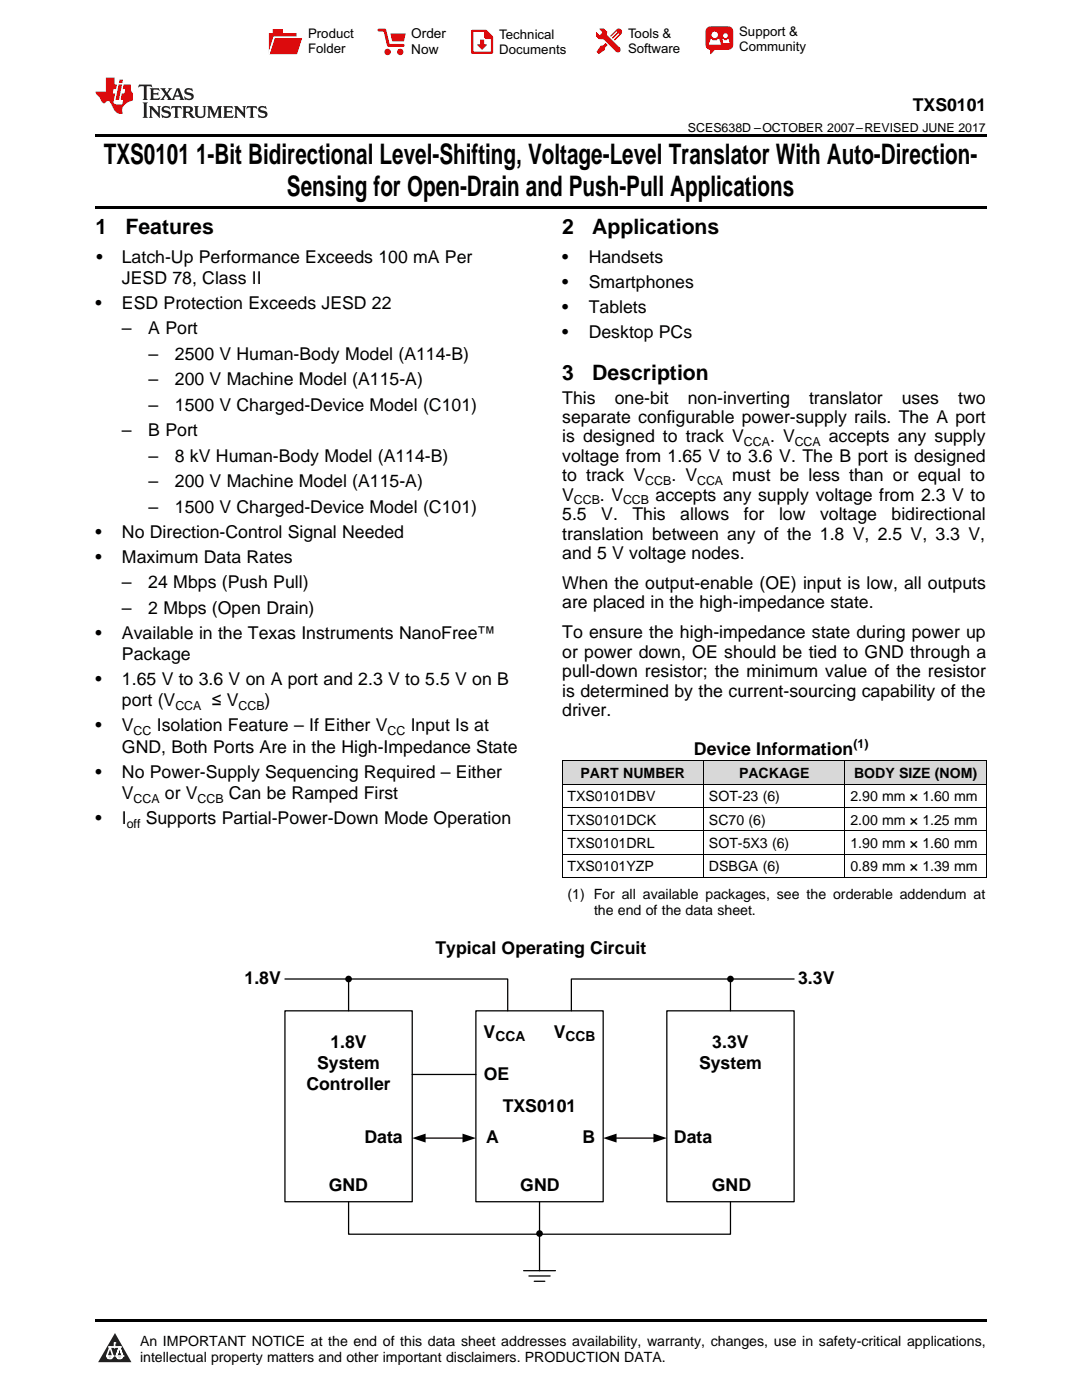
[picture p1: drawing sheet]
<svg xmlns="http://www.w3.org/2000/svg" width="216mm" height="279mm" viewBox="0 0 216 279" stroke-linecap="round" stroke-linejoin="round" font-family="sans-serif">
<defs><g id="words">
<g font-size="5.6">
<text x="20.7" y="32.8">TXS0101</text>
<text x="39.1" y="32.8">1-Bit Bidirectional Level-Shifting, Voltage-Level Translator With Auto-Direction-</text>
<text x="57.3" y="39.2">Sensing for Open-Drain and Push-Pull Applications</text>
</g>
<g font-size="4.2">
<text x="19" y="46.7">1</text>
<text x="25" y="46.7">Features</text>
<text x="112.2" y="46.7">2</text>
<text x="118.2" y="46.7">Applications</text>
<text x="112.2" y="75.9">3</text>
<text x="118.2" y="75.9">Description</text>
</g>
<g font-size="3.5">
<text x="182.1" y="22.2">TXS0101</text>
<text x="19.2" y="52.4">•</text>
<text x="24.3" y="52.4">Latch-Up Performance Exceeds 100 mA Per</text>
<text x="112.2" y="52.4">•</text>
<text x="117.5" y="52.4">Handsets</text>
<text x="24.3" y="56.7">JESD 78, Class II</text>
<text x="112.2" y="57.4">•</text>
<text x="117.5" y="57.4">Smartphones</text>
<text x="19" y="61.7">•</text>
<text x="24.3" y="61.7">ESD Protection Exceeds JESD 22</text>
<text x="112.2" y="62.4">•</text>
<text x="117.5" y="62.4">Tablets</text>
<text x="24.3" y="66.7">–</text>
<text x="29.6" y="66.7">A Port</text>
<text x="29.6" y="71.8">–</text>
<text x="34.9" y="71.8">2500 V Human-Body Model (A114-B)</text>
<text x="112.2" y="67.5">•</text>
<text x="117.5" y="67.5">Desktop PCs</text>
<text x="29.6" y="76.9">–</text>
<text x="34.9" y="76.9">200 V Machine Model (A115-A)</text>
<text x="29.6" y="82">–</text>
<text x="34.9" y="82">1500 V Charged-Device Model (C101)</text>
<text x="112.2" y="80.5">This</text>
<text x="122.7" y="80.5">one-bit</text>
<text x="137.2" y="80.5">non-inverting</text>
<text x="161.4" y="80.5">translator</text>
<text x="179.9" y="80.5">uses</text>
<text x="191.2" y="80.5">two</text>
<text x="24.3" y="87.1">–</text>
<text x="29.6" y="87.1">B Port</text>
<text x="112.2" y="84.4">separate configurable power-supply rails. The A port</text>
<text x="112.2" y="88.3">is designed to track V</text>
<text x="153.7" y="88.3">. V</text>
<text x="165.4" y="88.3">accepts any supply</text>
<text x="29.6" y="92.1">–</text>
<text x="34.9" y="92.1">8 kV Human-Body Model (A114-B)</text>
<text x="112.2" y="92.2">voltage from 1.65 V to 3.6 V. The B port is designed</text>
<text x="29.6" y="97.2">–</text>
<text x="34.9" y="97.2">200 V Machine Model (A115-A)</text>
<text x="112.2" y="96.1">to track V</text>
<text x="112.2" y="99.9">V</text>
<text x="119.7" y="99.9">. V</text>
<text x="130.8" y="99.9">accepts any supply voltage from 2.3 V to</text>
<text x="134" y="96.1">. V</text>
<text x="146.1" y="96.1">must be less than or equal to</text>
<text x="19" y="107.3">•</text>
<text x="24.3" y="107.3">No Direction-Control Signal Needed</text>
<text x="29.6" y="102.3">–</text>
<text x="34.9" y="102.3">1500 V Charged-Device Model (C101)</text>
<text x="112.2" y="103.8">5.5</text>
<text x="112.2" y="107.7">translation between any of the 1.8 V, 2.5 V, 3.3 V,</text>
<text x="120" y="103.8">V.</text>
<text x="126.2" y="103.8">This</text>
<text x="135.7" y="103.8">allows</text>
<text x="148.4" y="103.8">for</text>
<text x="155.4" y="103.8">low</text>
<text x="163.6" y="103.8">voltage</text>
<text x="177.9" y="103.8">bidirectional</text>
<text x="19" y="112.3">•</text>
<text x="24.3" y="112.3">Maximum Data Rates</text>
<text x="112.2" y="111.6">and 5 V voltage nodes.</text>
<text x="24.3" y="117.4">–</text>
<text x="29.6" y="117.4">24 Mbps (Push Pull)</text>
<text x="112.2" y="117.5">When the output-enable (OE) input is low, all outputs</text>
<text x="24.3" y="122.5">–</text>
<text x="29.6" y="122.5">2 Mbps (Open Drain)</text>
<text x="112.2" y="121.4">are placed in the high-impedance state.</text>
<text x="19" y="127.5">•</text>
<text x="24.3" y="127.5">Available in the Texas Instruments NanoFree™</text>
<text x="24.3" y="131.7">Package</text>
<text x="112.2" y="127.4">To ensure the high-impedance state during power up</text>
<text x="112.2" y="131.3">or power down, OE should be tied to GND through a</text>
<text x="19" y="136.7">•</text>
<text x="24.3" y="136.7">1.65 V to 3.6 V on A port and 2.3 V to 5.5 V on B</text>
<text x="112.2" y="135.1">pull-down resistor; the minimum value of the resistor</text>
<text x="24.3" y="141">port (V</text>
<text x="42.3" y="141">≤ V</text>
<text x="52.8" y="141">)</text>
<text x="112.2" y="139">is determined by the current-sourcing capability of the</text>
<text x="112.2" y="142.9">driver.</text>
<text x="19" y="146">•</text>
<text x="24.3" y="146">V</text>
<text x="31.3" y="146">Isolation Feature – If Either V</text>
<text x="82" y="146">Input Is at</text>
<text x="19" y="155.2">•</text>
<text x="24.3" y="150.2">GND, Both Ports Are in the High-Impedance State</text>
<text x="24.3" y="155.2">No Power-Supply Sequencing Required – Either</text>
<text x="138.5" y="150.6">Device Information</text>
<text x="24.3" y="159.5">V</text>
<text x="32.9" y="159.5">or V</text>
<text x="45.7" y="159.5">Can be Ramped First</text>
<text x="19" y="164.5">•</text>
<text x="24.3" y="164.5">I</text>
<text x="29.1" y="164.5">Supports Partial-Power-Down Mode Operation</text>
<text x="86.9" y="190.4">Typical Operating Circuit</text>
<text x="48.8" y="196.4">1.8V</text>
<text x="159.3" y="196.4">3.3V</text>
<text x="65.9" y="209.1">1.8V</text>
<text x="96.5" y="207.2">V</text>
<text x="110.5" y="207.2">V</text>
<text x="142.1" y="209.1">3.3V</text>
<text x="63.3" y="213.4">System</text>
<text x="96.5" y="215.5">OE</text>
<text x="139.5" y="213.4">System</text>
<text x="61.1" y="217.6">Controller</text>
<text x="100.3" y="221.8">TXS0101</text>
<text x="72.7" y="228.2">Data</text>
<text x="97" y="228.2">A</text>
<text x="116.3" y="228.2">B</text>
<text x="134.5" y="228.2">Data</text>
<text x="65.6" y="237.7">GND</text>
<text x="103.8" y="237.7">GND</text>
<text x="142" y="237.7">GND</text>
</g>
<g font-size="2.8">
<text x="115.8" y="155.3">PART NUMBER</text>
<text x="147.5" y="155.3">PACKAGE</text>
<text x="170.4" y="155.3">BODY SIZE (NOM)</text>
<text x="113.2" y="159.9">TXS0101DBV</text>
<text x="141.5" y="159.9">SOT-23 (6)</text>
<text x="169.7" y="159.9">2.90 mm × 1.60 mm</text>
<text x="113.2" y="164.6">TXS0101DCK</text>
<text x="141.5" y="164.6">SC70 (6)</text>
<text x="169.7" y="164.6">2.00 mm × 1.25 mm</text>
<text x="113.2" y="169.3">TXS0101DRL</text>
<text x="113.2" y="173.9">TXS0101YZP</text>
<text x="141.5" y="169.3">SOT-5X3 (6)</text>
<text x="141.5" y="173.9">DSBGA (6)</text>
<text x="169.7" y="169.3">1.90 mm × 1.60 mm</text>
<text x="169.7" y="173.9">0.89 mm × 1.39 mm</text>
<text x="113.2" y="179.4">(1) For all available packages, see the orderable addendum at</text>
<text x="118.5" y="182.6">the end of the data sheet.</text>
<text x="98.9" y="207.8">CCA</text>
<text x="112.8" y="207.8">CCB</text>
<text x="27.9" y="268.6">An IMPORTANT NOTICE at the end of this data sheet addresses availability, warranty, changes, use in safety-critical applications,</text>
<text x="27.9" y="271.8">intellectual property matters and other important disclaimers. PRODUCTION DATA.</text>
</g>
<g font-size="2.7">
<text x="82.1" y="7.7">Order</text>
<text x="82.1" y="10.7">Now</text>
</g>
<g font-size="2.6">
<text x="61.5" y="7.6">Product</text>
<text x="61.5" y="10.6">Folder</text>
<text x="99.6" y="7.8">Technical</text>
<text x="99.6" y="10.8">Documents</text>
<text x="125.3" y="7.6">Tools &amp;</text>
<text x="125.3" y="10.6">Software</text>
<text x="147.5" y="7.2">Support &amp;</text>
<text x="147.5" y="10.2">Community</text>
</g>
<g font-size="2.5">
<text x="137.3" y="26.3">SCES638D –OCTOBER 2007–REVISED JUNE 2017</text>
<text x="148.4" y="89">CCA</text>
<text x="158.6" y="89">CCA</text>
<text x="114.5" y="100.6">CCB</text>
<text x="124.3" y="100.6">CCB</text>
<text x="128.8" y="96.8">CCB</text>
<text x="139.1" y="96.8">CCA</text>
<text x="35" y="141.7">CCA</text>
<text x="47.6" y="141.7">CCB</text>
<text x="26.7" y="146.7">CC</text>
<text x="77.3" y="146.7">CC</text>
<text x="170.3" y="149.2">(1)</text>
<text x="26.7" y="160.2">CCA</text>
<text x="39.4" y="160.2">CCB</text>
<text x="25.3" y="165.2">off</text>
</g>
</g></defs>
<g fill="#d8d8d8">
<path d="M112.2 151.9h28.2v4.7h-28.2z"/>
<path d="M140.4 151.9h28.2v4.7h-28.2z"/>
<path d="M168.6 151.9h28.2v4.7h-28.2z"/>
</g>
<path d="M22.9 266l3.3 5.9h-6.6z" fill="#231f20"/>
<path d="M21.3 270.6h1.2l-.3 .5h-.3a.53 .53 0 0 1-.6-.5z" fill-rule="evenodd" fill="#fff"/>
<path d="M21.3 270.6h1.2l-.3 .5h-.3a.53 .53 0 0 1-.6-.5z" fill="none" stroke="#231f20" stroke-width=".33"/>
<path d="M21.3 270.6l1.2 .1-.3 .4h-.5z" fill="none" stroke="#fff" stroke-width=".33"/>
<path d="M22.9 268.9h.1" fill="none" stroke="#fff" stroke-width=".33"/>
<path d="M22.9 268v.9z" fill="#fff"/>
<path d="M22.9 268v.9z" fill="none" stroke="#fff" stroke-width=".33"/>
<circle cx="22.9" cy="268" r=".16" fill="#fff"/>
<path d="M21.8 268.8h.1" fill="none" stroke="#fff" stroke-width=".33"/>
<path d="M21.8 268.8h2.2z" fill="#fff"/>
<path d="M21.8 268.8h2.2z" fill="none" stroke="#fff" stroke-width=".33"/>
<circle cx="24" cy="268.8" r=".16" fill="#fff"/>
<path d="M23.2 270.6h.1" fill="none" stroke="#fff" stroke-width=".33"/>
<path d="M23.8 268.8l-.6 1.8z" fill="#fff"/>
<path d="M23.8 268.8l-.6 1.8z" fill="none" stroke="#fff" stroke-width=".33"/>
<path d="M23.8 268.8l.7 1.8z" fill="#fff"/>
<path d="M23.8 268.8l.7 1.8z" fill="none" stroke="#fff" stroke-width=".33"/>
<path d="M24.4 270.6h.1" fill="none" stroke="#fff" stroke-width=".33"/>
<circle cx="21.3" cy="270.6" r=".16" fill="#fff"/>
<path d="M22 268.8l-.7 1.8z" fill="#fff"/>
<path d="M22 268.8l-.7 1.8z" fill="none" stroke="#fff" stroke-width=".33"/>
<path d="M22 268.8l.5 1.8z" fill="#fff"/>
<path d="M22 268.8l.5 1.8z" fill="none" stroke="#fff" stroke-width=".33"/>
<circle cx="22.5" cy="270.6" r=".16" fill="#fff"/>
<path d="M23.3 270.6h1.2a.63 .63 0 0 1-.6 .5 .63 .63 0 0 1-.6-.5z" fill-rule="evenodd" fill="#fff"/>
<path d="M23.3 270.6h1.2a.63 .63 0 0 1-.6 .5 .63 .63 0 0 1-.6-.5z" fill="none" stroke="#231f20" stroke-width=".33"/>
<path d="M23.3 270.6h1.2l-.4 .5h-.5z" fill="none" stroke="#fff" stroke-width=".33"/>
<path d="M23.2 270.6h.1" fill="none" stroke="#fff" stroke-width=".33"/>
<circle cx="24.5" cy="270.6" r=".16" fill="#fff"/>
<path d="M19 263.2h177.8v.5h-177.8z" fill="#000"/>
<path d="M104.5 253.6h6.3M105.5 254.6h4.3M106.6 255.7h2.1M107.7 246.2v7.4" fill="none" stroke="#000" stroke-width=".25"/>
<path d="M56.9 201.7h25.4v38.1h-25.4z" fill-rule="evenodd" fill="#fff"/>
<path d="M56.9 201.7h25.4v38.1h-25.4z" fill="none" stroke="#000" stroke-width=".25"/>
<path d="M95 201.7h25.4v38.1h-25.4z" fill-rule="evenodd" fill="#fff"/>
<path d="M95 201.7h25.4v38.1h-25.4z" fill="none" stroke="#000" stroke-width=".25"/>
<path d="M133.1 201.7h25.4v38.1h-25.4z" fill-rule="evenodd" fill="#fff"/>
<path d="M56.9 195.4h44.4v6.3M69.6 195.4v6.3M145.8 195.4v6.3M158.5 195.4h-44.5v6.3M82.3 214.4h12.7M133.1 201.7h25.4v38.1h-25.4zM69.6 239.8v6.5h76.2v-6.5M84.7 227.1h7.8M107.7 239.8v6.4M122.8 227.1h7.8" fill="none" stroke="#000" stroke-width=".25"/>
<g fill="#000">
<path d="M82.3 227.1l2.6-.9v1.8zM92.3 226.2l2.7 .9-2.7 .9zM120.4 227.1l2.6-.9v1.8zM130.4 226.2l2.7 .9-2.7 .9z"/>
<circle cx="69.6" cy="195.4" r=".67"/>
<circle cx="145.8" cy="195.4" r=".67"/>
<circle cx="107.7" cy="246.2" r=".67"/>
</g>
<path d="M112.2 156.5h84.6M112.2 151.9h84.6M112.2 151.9v23.3M140.4 151.9v23.3M168.6 151.9v23.3M196.8 151.9v23.3M112.2 175.1h84.6M112.2 170.5h84.6M112.2 165.8h84.6M112.2 161.2h84.6" fill="none" stroke="#000" stroke-width=".2"/>
<path d="M19 26.8h177.8v.6h-177.8zM19 41.2h177.8v.5h-177.8z" fill="#000"/>
<path d="M27.7 16.9l-.1 .6 .6-.3h.5v.2v2.2l-.2 .4h1l-.2-.4v-2.2v-.2h.5l.6 .3-.2-.6zM29.9 17.6l.2 .4v1.6l-.2 .4h1.9l.1-.6a1.09 1.09 0 0 1-1.3 .1v-.6h.6l.4 .2v-.7l-.2 .2h-.8v-.6l.2-.1a1.01 1.01 0 0 1 1 .3l-.1-.6zM32 17.6l.9 1.2-1 1.2h.9l-.2-.3 .5-.7 .5 .7-.3 .3h1.7l-.2-.3 .1-.4h1l.1 .4-.2 .3h1l-.3-.4-.7-2h-.5l-1 2.2-.8-1.1 .9-1.1h-.9l.2 .2-.4 .7-.4-.7 .2-.2zM35.4 18l.4 1h-.8zM37 17.7a.66 .66 0 0 0-.2 .8 .66 .66 0 0 0 .6 .4l.7 .2 .1 .2a.8 .8 0 0 1-.7 .4 .8 .8 0 0 1-.7-.5l.1 .8 .2-.2a.94 .94 0 0 0 1.1 .1 .94 .94 0 0 0 .4-.9 1.48 1.48 0 0 0-1.3-.6v-.4a1.1 1.1 0 0 1 1.2 .2l-.2-.6-.2 .1-.5-.1zM28.5 20.4l.2 .4v2.3l-.2 .4h1l-.2-.4v-2.3l.2-.4zM29.7 21.2l.2 .4v1.5l-.2 .4h.8l-.3-.4 .1-1.3 1.6 1.8v-2l.2-.4h-.7l.2 .2v1.1l-1.2-1.3zM32.5 21.3a.66 .66 0 0 0-.2 .8 .66 .66 0 0 0 .6 .4l.6 .2 .2 .2a.8 .8 0 0 1-.8 .4 .8 .8 0 0 1-.7-.5l.2 .7 .2-.1a.94 .94 0 0 0 1 .1 .94 .94 0 0 0 .5-1 1.47 1.47 0 0 0-1.3-.6l-.1-.3a1.1 1.1 0 0 1 1.3 .2l-.2-.6-.2 .1-.5-.2zM34.3 21.2l-.2 .6a.64 .64 0 0 1 .8-.3v1.6l-.2 .4h1l-.3-.4 .1-1.6a.66 .66 0 0 1 .8 .3l-.2-.6zM36.3 21.2l.3 .4v1.5l-.3 .4h1l-.2-.2v-.7h.5l.1 .1a.8 .8 0 0 0 1.2 .7l-1-1a.62 .62 0 0 0 .6-.5 .62 .62 0 0 0-.6-.7zM37.1 21.5h.1a.48 .48 0 0 1 .6 0 .48 .48 0 0 1 .1 .6l-.2 .1-.6 .1zM38.7 21.2l.2 .2a2.29 2.29 0 0 0 .4 2 1.05 1.05 0 0 0 1.7-.7v-1.3l.2-.2h-.8l.2 .4v1.1a.61 .61 0 0 1-.6 .6 .61 .61 0 0 1-.6-.6v-1.1l.3-.4zM41.3 21.2l.3 .4v1.5l-.3 .4h.8l-.2-.4v-1.4l.8 1.9 .9-1.9v1.4l-.2 .4h.9l-.2-.4v-1.5l.2-.4h-.8l-.7 1.5-.6-1.5zM44.5 21.2l.2 .4v1.5l-.2 .4h1.9l.2-.6a1.1 1.1 0 0 1-1.4 .2v-.7h.6l.4 .2v-.6l-.2 .1-.8 .1v-.6l.2-.1a1.02 1.02 0 0 1 1.1 .2l-.2-.5zM46.7 21.2l.2 .4v1.5l-.2 .4h.8l-.3-.4 .1-1.3 1.6 1.8v-2l.2-.4h-.7l.2 .2v1.1l-1.2-1.3zM49.3 21.2l-.1 .6a.64 .64 0 0 1 .8-.3v1.6l-.3 .4h1l-.2-.4v-1.6a.66 .66 0 0 1 .8 .3l-.1-.6zM51.7 21.3a.66 .66 0 0 0-.2 .7 .66 .66 0 0 0 .7 .5l.6 .2 .1 .2a.8 .8 0 0 1-.7 .4 .8 .8 0 0 1-.7-.5l.1 .7 .2-.1a.94 .94 0 0 0 1.1 .1 .94 .94 0 0 0 .4-1 1.48 1.48 0 0 0-1.2-.6l-.1-.3a1.1 1.1 0 0 1 1.2 .2l-.2-.6-.1 .1-.6-.2z" fill="#231f20"/>
<path d="M21.1 15.5v2.8h-2v.4l.9 .9a.96 .96 0 0 0 1 1 .59 .59 0 0 1 .5-.4 .59 .59 0 0 1 .5 .3l.4 .8a1.61 1.61 0 0 0 2.1 1.3 1.63 1.63 0 0 1 1.1-2.2l.9-.3v-1.5a1.6 1.6 0 0 1-.4-1.7h-1.4l-.2 .9h.5l-.2 .8h-.5l-.2 1v.3h.5l-.2 .9h-.7a.74 .74 0 0 1-1-.6l.3-1.6h-.5l.2-.8h.5l.1-.9h-.4v-1.4zM23.7 16.9l-.7 3h.8l.6-3zM23.8 15.9l-.1 .7h.7l.2-.7z" fill="#ee1d23"/>
<g fill="#d60000">
<path d="M54.4 5.8h2v.8h2.8v4.2h-5.5v-4.2h.7z" fill-rule="evenodd"/>
<path d="M54.7 7.5h5.6l-1 3.3h-5.6z" fill-rule="evenodd"/>
</g>
<path d="M54.6 7.4h5.8l-.1 .1h-5.5l-1.1 3.3z" fill-rule="evenodd" fill="#fff"/>
<path d="M54.6 7.4h5.8l-.1 .1h-5.5l-1.1 3.3z" fill="none" stroke="#fff" stroke-width=".2"/>
<path d="M75.6 6h1.2l.7 3.1h3" fill="none" stroke="#d60000" stroke-width=".56"/>
<g fill="#d60000">
<path d="M77.9 6.7h3.1l-.4 1.5h-2.3z" fill-rule="evenodd"/>
<circle cx="77.3" cy="10.4" r=".64"/>
<circle cx="79.9" cy="10.4" r=".64"/>
</g>
<path d="M94.2 6.2h2.7l1.3 1.2v3.1h-4z" fill="none" stroke="#d60000" stroke-width=".44"/>
<g fill="#d60000">
<path d="M95.8 7.9h.8v1h.6l-1 1.1-1-1v-.1h.6z" fill-rule="evenodd"/>
<path d="M96.6 6.2h.3l1.3 1.2v.4h-1.3l-.3-.4z" fill-rule="evenodd"/>
<path d="M119.6 5.7h.9l.6 .6 .1 .7 2.5 2.5-.8 .8-2.3-2.3-1.1-.2-.6-.6v-.8l.7 .6 .5-.4v-.2l-.4-.5z" fill-rule="evenodd"/>
<path d="M119.9 9.1h.4l.5-.5 .4 .4-.5 .5v.4l-1.2 .9-.5-.5z" fill-rule="evenodd"/>
<path d="M123 5.9a.67 .67 0 0 1 .9 0 .67 .67 0 0 1 0 .9z" fill-rule="evenodd"/>
<path d="M123 5.9l.9 .9-1.2 1.2h-.2l.1-.2 .9-.9 .1-.2h-.3l-.9 1h-.2v-.2l.9-1 .1-.2h-.3l-.9 1h-.2v-.2z" fill-rule="evenodd"/>
<circle cx="123.3" cy="9.9" r=".54"/>
</g>
<path d="M121.1 6.3l-.1 .7" fill="none" stroke="#d60000" stroke-width=".2"/>
<g fill="#d60000">
<path d="M141.1 5.5l.6-.2h3.6a.95 .95 0 0 1 1 .9v2.8a.95 .95 0 0 1-1 .9h-3.6a.95 .95 0 0 1-.9-.9v-2.8z" fill-rule="evenodd"/>
<path d="M141.7 9.9h.9l-.7 .9h-.2z" fill-rule="evenodd"/>
</g>
<g fill="#fff">
<path d="M144.3 8.6h1.3z"/>
<path d="M141.8 7.8h.3l.1 .2h.8l.2-.2h.3l.4 1.1h-2.5z" fill-rule="evenodd"/>
<path d="M144.2 7.8h.2l.2 .2h.4l.2-.2h.2l.2 .8h-1.3z" fill-rule="evenodd"/>
<circle cx="142.6" cy="6.9" r=".65"/>
<circle cx="144.8" cy="7.1" r=".48"/>
</g>
<use href="#words"/>
</svg>
